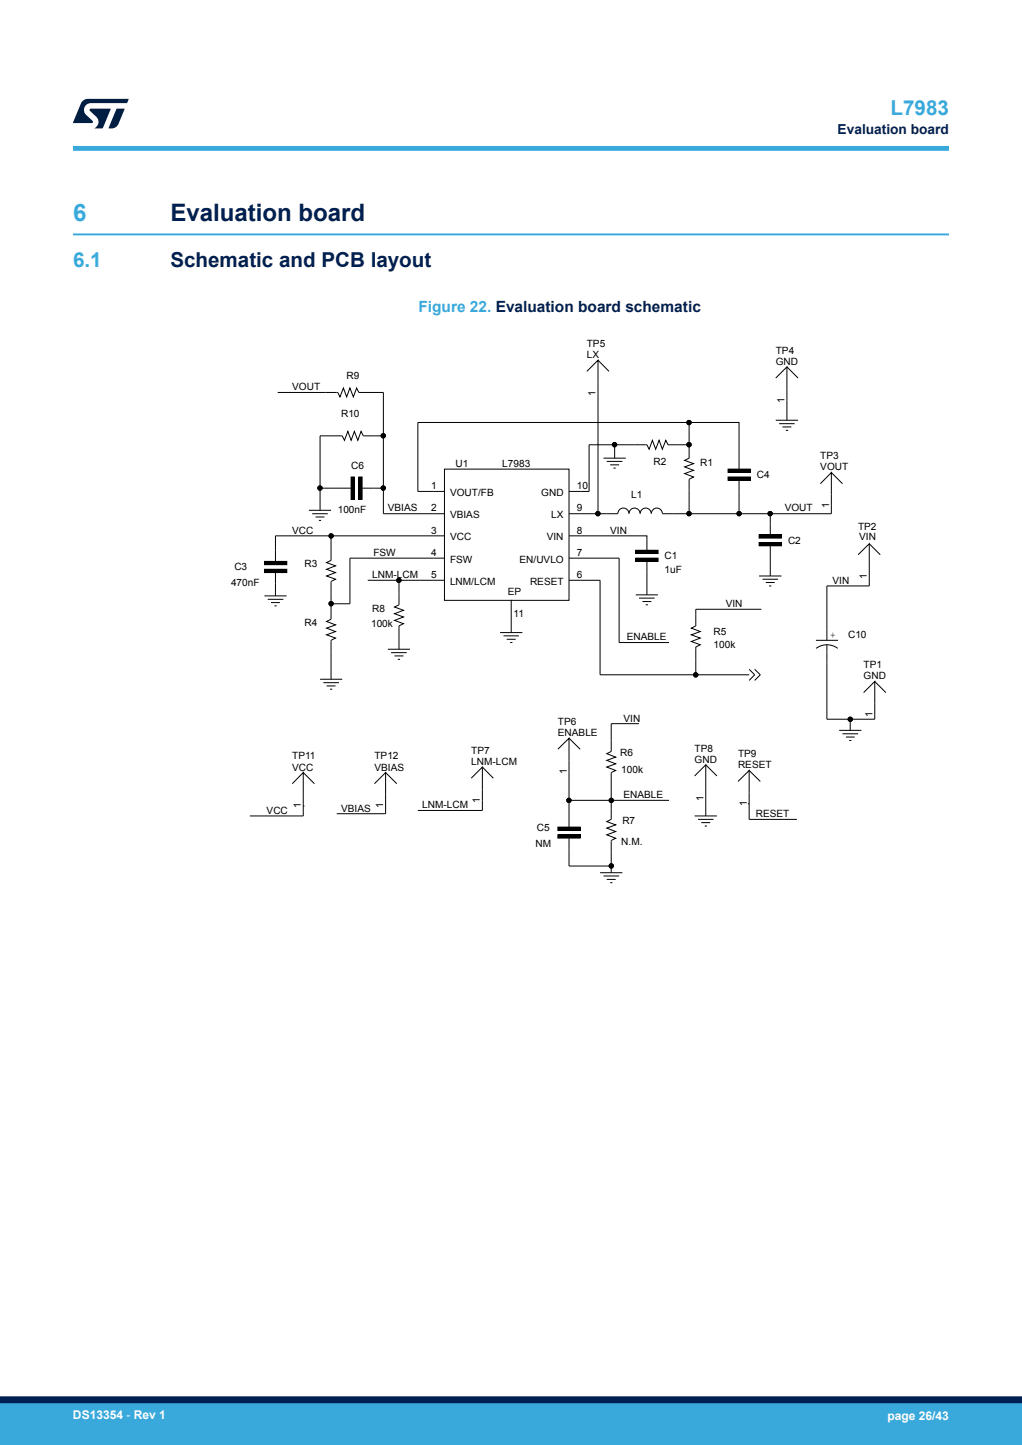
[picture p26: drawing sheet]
<svg xmlns="http://www.w3.org/2000/svg" width="210mm" height="297mm" viewBox="0 0 210 297" stroke-linecap="round" stroke-linejoin="round" font-family="sans-serif">
<defs><g id="words">
<text font-size="4.9" fill="#39a9dc" x="15" y="45.4">6</text>
<text font-size="4.9" fill="#002052" x="35" y="45.4">Evaluation board</text>
<g font-size="4.2" fill="#39a9dc">
<text x="183" y="23.5">L7983</text>
<text x="15" y="55">6.1</text>
</g>
<text font-size="4.2" fill="#002052" x="35" y="55">Schematic and PCB layout</text>
<text font-size="3.2" fill="#39a9dc" x="86" y="64.1">Figure 22. Evaluation board schematic</text>
<text font-size="2.8" fill="#002052" x="172.1" y="27.5">Evaluation board</text>
<g font-size="2.5" fill="#fff">
<text x="15" y="291.6">DS13354 - Rev 1</text>
<text x="182.4" y="291.9">page 26/43</text>
</g>
<g font-size="2.1">
<text x="120.6" y="71.3">TP5</text>
<text x="71.2" y="78">R9</text>
<text x="120.6" y="73.6">LX</text>
<text x="159.4" y="72.7">TP4</text>
<text x="159.4" y="75">GND</text>
<text x="60" y="80.2">VOUT</text>
<text x="122.4" y="81.4" transform="rotate(-90 122.4 81.4)">1</text>
<text x="161.2" y="82.8" transform="rotate(-90 161.2 82.8)">1</text>
<text x="70.1" y="85.7">R10</text>
<text x="134.3" y="95.5">R2</text>
<text x="143.9" y="95.8">R1</text>
<text x="168.6" y="94.4">TP3</text>
<text x="72.1" y="96.5">C6</text>
<text x="88.6" y="100.5">1</text>
<text x="92.5" y="101.9">VOUT/FB</text>
<text x="93.6" y="96">U1</text>
<text x="103.2" y="96">L7983</text>
<text x="111.2" y="101.9">GND</text>
<text x="118.5" y="100.5">10</text>
<text x="155.5" y="98.3">C4</text>
<text x="168.6" y="96.7">VOUT</text>
<text x="69.4" y="105.4">100nF</text>
<text x="79.7" y="105.1">VBIAS</text>
<text x="88.6" y="105.1">2</text>
<text x="92.5" y="106.5">VBIAS</text>
<text x="113.3" y="106.5">LX</text>
<text x="118.5" y="105.1">9</text>
<text x="129.7" y="102.4">L1</text>
<text x="161.2" y="105.1">VOUT</text>
<text x="170.4" y="104.5" transform="rotate(-90 170.4 104.5)">1</text>
<text x="60" y="109.7">VCC</text>
<text x="88.6" y="109.7">3</text>
<text x="92.5" y="111.1">VCC</text>
<text x="112.4" y="111.1">VIN</text>
<text x="118.5" y="109.7">8</text>
<text x="125.4" y="109.7">VIN</text>
<text x="161.9" y="111.8">C2</text>
<text x="176.3" y="109">TP2</text>
<text x="176.5" y="111.1">VIN</text>
<text x="48.2" y="117.2">C3</text>
<text x="62.6" y="116.6">R3</text>
<text x="76.5" y="118.8">LNM-LCM</text>
<text x="76.7" y="114.3">FSW</text>
<text x="88.6" y="118.8">5</text>
<text x="88.6" y="114.2">4</text>
<text x="92.5" y="115.6">FSW</text>
<text x="106.8" y="115.6">EN/UVLO</text>
<text x="118.5" y="114.2">7</text>
<text x="118.5" y="118.8">6</text>
<text x="136.6" y="115">C1</text>
<text x="136.6" y="117.7">1uF</text>
<text x="171.1" y="120">VIN</text>
<text x="178.1" y="119.1" transform="rotate(-90 178.1 119.1)">1</text>
<text x="47.5" y="120.4">470nF</text>
<text x="76.5" y="125.7">R8</text>
<text x="92.5" y="120.2">LNM/LCM</text>
<text x="104.4" y="122.2">EP</text>
<text x="108.9" y="120.2">RESET</text>
<text x="149.1" y="124.8">VIN</text>
<text x="62.6" y="128.7">R4</text>
<text x="76.3" y="128.9">100k</text>
<text x="105.5" y="126.8">11</text>
<text x="128.8" y="131.6">ENABLE</text>
<text x="146.6" y="130.5">R5</text>
<text x="170.6" y="131.2">+</text>
<text x="174.3" y="131.2">C10</text>
<text x="146.6" y="133.2">100k</text>
<text x="177.5" y="137.4">TP1</text>
<text x="177.5" y="139.6">GND</text>
<text x="114.6" y="149">TP6</text>
<text x="128.1" y="148.3">VIN</text>
<text x="179.3" y="147.4" transform="rotate(-90 179.3 147.4)">1</text>
<text x="96.8" y="154.9">TP7</text>
<text x="114.6" y="151.3">ENABLE</text>
<text x="127.4" y="155.4">R6</text>
<text x="142.7" y="154.5">TP8</text>
<text x="151.6" y="155.6">TP9</text>
<text x="60" y="156.1">TP11</text>
<text x="60" y="158.4">VCC</text>
<text x="76.9" y="156.1">TP12</text>
<text x="76.9" y="158.4">VBIAS</text>
<text x="96.8" y="157.2">LNM-LCM</text>
<text x="116.4" y="159.1" transform="rotate(-90 116.4 159.1)">1</text>
<text x="127.7" y="158.8">100k</text>
<text x="142.7" y="156.8">GND</text>
<text x="151.6" y="157.9">RESET</text>
<text x="54.8" y="167.3">VCC</text>
<text x="61.8" y="166.1" transform="rotate(-90 61.8 166.1)">1</text>
<text x="70.1" y="166.8">VBIAS</text>
<text x="78.8" y="166.1" transform="rotate(-90 78.8 166.1)">1</text>
<text x="86.8" y="166.1">LNM-LCM</text>
<text x="98.6" y="165" transform="rotate(-90 98.6 165)">1</text>
<text x="128.1" y="164.1">ENABLE</text>
<text x="144.5" y="164.5" transform="rotate(-90 144.5 164.5)">1</text>
<text x="153.5" y="165.7" transform="rotate(-90 153.5 165.7)">1</text>
<text x="155.3" y="167.9">RESET</text>
<text x="110.3" y="170.7">C5</text>
<text x="127.7" y="173.7">N.M.</text>
<text x="127.9" y="169.3">R7</text>
<text x="110.1" y="174.1">NM</text>
</g>
</g></defs>
<path d="M15 48.2h180" fill="none" stroke="#39a9dc" stroke-width=".4"/>
<path d="M42.5 67.1h144.9v116.8h-144.9z" fill="#fff"/>
<path d="M42.5 67.1h144.9v116.8h-144.9z" fill="none" stroke="#fff" stroke-width=".21"/>
<g fill="none" stroke="#000" stroke-width=".21">
<path d="M120.6 76.3l2.3-2.3v31.6M122.9 74l2.2 2.3M159.4 77.7l2.3-2.3v11M161.7 75.4l2.3 2.3M57.1 80.7h12.3l.5 .9 .7-1.9 .6 1.9 .7-1.9 .7 1.9 .7-1.9 .4 1h5.1v24.9h12.5M72.1 98h.7v4.6h-.7zM73.7 98h.7v4.6h-.7zM78.8 89.6h-4.1l-.5-.9-.7 1.8-.7-1.8-.7 1.8-.6-1.8-.7 1.8-.5-.9h-4.5v15.3M91.3 96.4h25.6v27h-25.6zM124 94.2h4.6M124.7 94.8h3.2M125.4 95.5h1.8"/>
<path d="M126.1 96.2h.4M126.3 91.4v2.8M141.6 86.8v7.4l-.9 .4 1.8 .7-1.8 .7 1.8 .7-1.8 .6 1.8 .7-.9 .5v7.1M141.6 91.4h-4.3l-.5-.9-.7 1.8-.7-1.8-.7 1.8-.6-1.8-.7 1.8-.5-.9h-11.9v9.6h-4.1M141.6 86.8h10.3v9.6M141.6 86.8h-55.7v14.2h5.4M149.6 96.4h4.6v.7h-4.6zM149.6 98h4.6v.7h-4.6zM151.9 98.7v6.9M159.4 86.4h4.6M160.1 87.1h3.2M160.8 87.8h1.8"/>
<path d="M161.5 88.5h.4M168.6 99.4l2.2-2.3v8.5h-34.7a1.13 1.13 0 0 0-1.1-1.2 1.13 1.13 0 0 0-1.2 1.2 1.15 1.15 0 0 0-1.1-1.2 1.15 1.15 0 0 0-1.1 1.2M170.8 97.1l2.3 2.3M54.3 115.4h4.6v.7h-4.6zM54.3 117h4.6v.7h-4.6zM56.6 117.7v4.8M63.5 104.9h4.5M64.1 105.6h3.3M64.9 106.3h1.7M65.5 107h.5M65.7 100.3h6.4M68 110.1v5.1l-.9 .4 1.8 .7-1.8 .7 1.8 .7-1.8 .7 1.8 .7-.9 .4v7.8l-.9 .4 1.8 .7-1.8 .7 1.8 .7-1.8 .7 1.8 .6-.9 .5v8"/>
<path d="M74.4 100.3h4.4M75.6 119.3h15.7M82 119.3v5l-.9 .5 1.8 .6-1.8 .7 1.8 .7-1.8 .7 1.8 .7-.9 .4v4.8M91.3 110.1h-34.7v5.3M91.3 114.7h-19.4v9.4h-3.9M116.9 110.1h16v3M116.9 114.7h10.3v17.4h10.3M116.9 119.3h6.4v19.4h30.6M130.6 114.7h4.6v.7h-4.6zM130.6 113.1h4.6v.7h-4.6zM131.5 105.6a1.13 1.13 0 0 0-1.1-1.2 1.13 1.13 0 0 0-1.1 1.2 1.15 1.15 0 0 0-1.2-1.2 1.15 1.15 0 0 0-1.1 1.2h-10.1M132.9 115.4v6.9"/>
<path d="M156 111.5h4.6v.7h-4.6zM156 109.9h4.6v.7h-4.6zM156 118.4h4.6M156.7 119.1h3.2M157.4 119.7h1.8M158.3 105.6v4.3M158.3 112.2v6.2M176.3 114l2.3-2.2v8.6h-8.7v11.2M178.6 111.8l2.3 2.2M54.3 122.5h4.6M55 123.2h3.2M55.7 123.9h1.8"/>
<path d="M56.4 124.5h.4M65.8 139.6h4.5M79.7 133.4h4.5M80.4 134.1h3.2M81.1 134.8h1.8M81.7 135.5h.5M102.7 130h4.6M103.5 130.7h3.1M104.1 131.4h1.9M104.8 132.1h.5M105 123.4h.1M105 123.4v6.6"/>
<path d="M130.6 122.3h4.6M131.3 122.9h3.2M132 123.6h1.8M132.7 124.3h.4M153.9 137.6l1.2 1.1-1.2 1.2M155.1 137.6l1.1 1.1-1.1 1.2M156.4 125.2h-13.4v3.4l-.9 .5 1.8 .7-1.8 .7 1.8 .6-1.8 .8 1.8 .6-.9 .5v5.7M158 120.4h.5M167.7 131.6h4.5M167.7 133.3a3.7 3.7 0 0 1 4.4 0M169.9 132.5v15.3h9.8v-7.7l-2.2 2.3M62.3 158.8l2.3 2.3"/>
<path d="M66.4 140.3h3.2M67.1 141h1.8M67.8 141.7h.5M79.2 158.8l2.3 2.3M96.8 160l2.3-2.3v8.9h-13.2M99.1 157.7l2.3 2.3M114.6 154l2.3-2.3v18.3M116.9 151.7l2.3 2.3M131.3 148.7h-5.7v5.8l-.9 .4 1.8 .7-1.8 .7 1.8 .7-1.8 .7 1.8 .7-.9 .4v9.6l-.9 .5 1.8 .6-1.8 .7 1.8 .7-1.8 .7 1.8 .7-.9 .4v6.7M142.7 159.5l2.3-2.3v10.5M145 157.2l2.3 2.3M153.9 158.4l2.3 2.2"/>
<path d="M172.4 150.1h4.6M173.1 150.8h3.2M173.8 151.5h1.8M174.5 152.2h.4M174.7 147.8v2.3M179.7 140.1l2.3 2.3M60.1 161.1l2.2-2.3v8.9h-11M62.3 165.7h.3M76.9 161.1l2.3-2.3v8.4h-10M114.6 170h4.6v.7h-4.6zM114.6 171.6h4.6v.7h-4.6zM116.9 172.3v5.7h8.7"/>
<path d="M116.9 164.5h20.6M123.3 179.4h4.6M142.7 167.7h4.6M143.4 168.4h3.2M144.1 169.1h1.8M144.8 169.8h.5M151.6 160.6l2.3-2.2v10h9.8M153.7 165.2h.2M124 180h3.2M124.7 180.8h1.8M125.4 181.4h.4"/>
<circle cx="78.8" cy="89.6" r=".45"/>
<circle cx="126.3" cy="91.4" r=".45"/>
<circle cx="141.6" cy="91.4" r=".45"/>
<circle cx="141.6" cy="86.8" r=".45"/>
<circle cx="65.7" cy="100.3" r=".45"/>
<circle cx="68" cy="110.2" r=".45"/>
<circle cx="78.8" cy="100.3" r=".45"/>
<circle cx="82" cy="119.3" r=".45"/>
<circle cx="122.9" cy="105.6" r=".45"/>
<circle cx="141.6" cy="105.6" r=".45"/>
<circle cx="151.9" cy="105.6" r=".45"/>
<circle cx="158.3" cy="105.6" r=".45"/>
<circle cx="68" cy="124.1" r=".45"/>
<circle cx="143" cy="138.7" r=".45"/>
<circle cx="174.7" cy="147.8" r=".45"/>
<circle cx="116.9" cy="164.5" r=".45"/>
<circle cx="125.6" cy="164.5" r=".45"/>
<circle cx="125.6" cy="178" r=".45"/>
</g>
<g fill="#000">
<path d="M72.1 98h.7v4.6h-.7z" fill-rule="evenodd"/>
<path d="M73.7 98h.7v4.6h-.7z" fill-rule="evenodd"/>
<path d="M149.6 96.4h4.6v.7h-4.6z" fill-rule="evenodd"/>
<path d="M149.6 98h4.6v.7h-4.6z" fill-rule="evenodd"/>
<path d="M54.3 115.4h4.6v.7h-4.6z" fill-rule="evenodd"/>
<path d="M54.3 117h4.6v.7h-4.6z" fill-rule="evenodd"/>
<path d="M130.6 114.7h4.6v.7h-4.6z" fill-rule="evenodd"/>
<path d="M130.6 113.1h4.6v.7h-4.6z" fill-rule="evenodd"/>
<path d="M156 111.5h4.6v.7h-4.6z" fill-rule="evenodd"/>
<path d="M156 109.9h4.6v.7h-4.6z" fill-rule="evenodd"/>
<path d="M114.6 170h4.6v.7h-4.6z" fill-rule="evenodd"/>
<path d="M114.6 171.6h4.6v.7h-4.6z" fill-rule="evenodd"/>
<circle cx="78.8" cy="89.6" r=".45"/>
<circle cx="126.3" cy="91.4" r=".45"/>
<circle cx="141.6" cy="91.4" r=".45"/>
<circle cx="141.6" cy="86.8" r=".45"/>
<circle cx="65.7" cy="100.3" r=".45"/>
<circle cx="68" cy="110.2" r=".45"/>
<circle cx="78.8" cy="100.3" r=".45"/>
<circle cx="82" cy="119.3" r=".45"/>
<circle cx="122.9" cy="105.6" r=".45"/>
<circle cx="141.6" cy="105.6" r=".45"/>
<circle cx="151.9" cy="105.6" r=".45"/>
<circle cx="158.3" cy="105.6" r=".45"/>
<circle cx="68" cy="124.1" r=".45"/>
<circle cx="143" cy="138.7" r=".45"/>
<circle cx="174.7" cy="147.8" r=".45"/>
<circle cx="116.9" cy="164.5" r=".45"/>
<circle cx="125.6" cy="164.5" r=".45"/>
<circle cx="125.6" cy="178" r=".45"/>
</g>
<path d="M15 30.5h180" fill="none" stroke="#39a9dc" stroke-width="1"/>
<g fill="#001e41">
<path d="M17.1 20.7l.9-.4 8.4 .1-.3 .8h-7.4a1.4 1.4 0 0 0-1.3 .8 1.4 1.4 0 0 0 .2 1.5l1.4 1.3v.4l-4 .1 1.6-4.1z"/>
<path d="M24 22.4h1.6l-1.3 3.1a1.54 1.54 0 0 1-1.4 .9l-.6-.1z"/>
<path d="M18.5 22.4h4.2l-1.6 4h-1.7a1.48 1.48 0 0 0 .4-2.4l-1.3-1.2z"/>
</g>
<g fill="#39a9dc">
<path d="M0 288.4h210v8.6h-210z" fill-rule="evenodd"/>
<path d="M-.1 288.4h210.2v4.4h-210.2z" fill-rule="evenodd"/>
</g>
<path d="M0 287.7h210" fill="none" stroke="#002052" stroke-width="1.4"/>
<use href="#words"/>
</svg>
